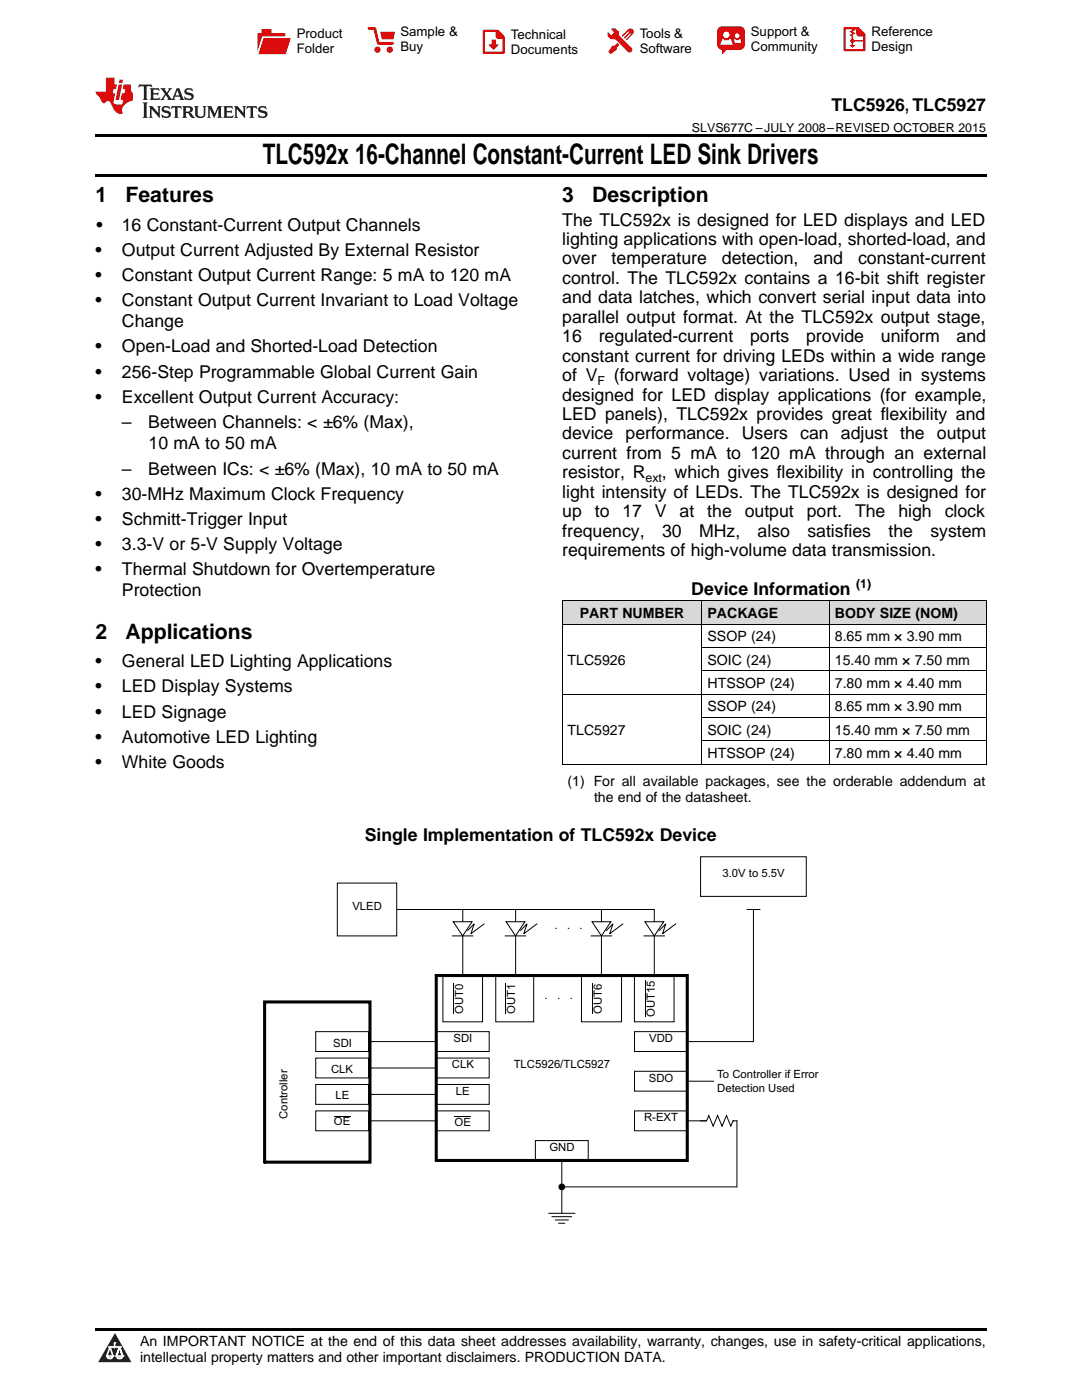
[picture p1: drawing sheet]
<svg xmlns="http://www.w3.org/2000/svg" width="216mm" height="279mm" viewBox="0 0 216 279" stroke-linecap="round" stroke-linejoin="round" font-family="sans-serif">
<defs><g id="words">
<text font-size="5.6" x="52.4" y="32.8">TLC592x 16-Channel Constant-Current LED Sink Drivers</text>
<g font-size="4.2">
<text x="19" y="40.4">1</text>
<text x="25" y="40.4">Features</text>
<text x="112.2" y="40.4">3</text>
<text x="118.2" y="40.4">Description</text>
<text x="19" y="127.5">2</text>
<text x="25" y="127.5">Applications</text>
</g>
<g font-size="3.5">
<text x="165.9" y="22.2">TLC5926, TLC5927</text>
<text x="19.2" y="46.1">•</text>
<text x="24.3" y="46.1">16 Constant-Current Output Channels</text>
<text x="112.2" y="45">The TLC592x is designed for LED displays and LED</text>
<text x="19" y="51.1">•</text>
<text x="24.3" y="51.1">Output Current Adjusted By External Resistor</text>
<text x="112.2" y="48.9">lighting applications with open-load, shorted-load, and</text>
<text x="112.2" y="52.8">over</text>
<text x="122" y="52.8">temperature</text>
<text x="144.1" y="52.8">detection,</text>
<text x="162.3" y="52.8">and</text>
<text x="171.2" y="52.8">constant-current</text>
<text x="19" y="56.1">•</text>
<text x="24.3" y="56.1">Constant Output Current Range: 5 mA to 120 mA</text>
<text x="112.2" y="56.7">control. The TLC592x contains a 16-bit shift register</text>
<text x="19" y="61.1">•</text>
<text x="24.3" y="61.1">Constant Output Current Invariant to Load Voltage</text>
<text x="24.3" y="65.3">Change</text>
<text x="112.2" y="60.5">and data latches, which convert serial input data into</text>
<text x="112.2" y="64.4">parallel output format. At the TLC592x output stage,</text>
<text x="19" y="70.3">•</text>
<text x="24.3" y="70.3">Open-Load and Shorted-Load Detection</text>
<text x="112.2" y="68.3">16</text>
<text x="119.5" y="68.3">regulated-current</text>
<text x="149.7" y="68.3">ports</text>
<text x="160.9" y="68.3">provide</text>
<text x="175.8" y="68.3">uniform</text>
<text x="190.9" y="68.3">and</text>
<text x="19" y="75.4">•</text>
<text x="24.3" y="75.4">256-Step Programmable Global Current Gain</text>
<text x="112.2" y="72.2">constant current for driving LEDs within a wide range</text>
<text x="112.2" y="76.1">of V</text>
<text x="122.5" y="76.1">(forward voltage) variations. Used in systems</text>
<text x="19" y="80.4">•</text>
<text x="24.3" y="80.4">Excellent Output Current Accuracy:</text>
<text x="112.2" y="79.9">designed for LED display applications (for example,</text>
<text x="112.2" y="83.8">LED panels), TLC592x provides great flexibility and</text>
<text x="24.3" y="85.4">–</text>
<text x="29.6" y="85.4">Between Channels: &lt; ±6% (Max),</text>
<text x="29.6" y="89.7">10 mA to 50 mA</text>
<text x="112.2" y="87.7">device performance. Users can adjust the output</text>
<text x="24.3" y="94.8">–</text>
<text x="29.6" y="94.8">Between ICs: &lt; ±6% (Max), 10 mA to 50 mA</text>
<text x="112.2" y="91.6">current from 5 mA to 120 mA through an external</text>
<text x="112.2" y="95.5">resistor, R</text>
<text x="132.1" y="95.5">, which gives flexibility in controlling the</text>
<text x="19" y="99.8">•</text>
<text x="24.3" y="99.8">30-MHz Maximum Clock Frequency</text>
<text x="112.2" y="99.3">light intensity of LEDs. The TLC592x is designed for</text>
<text x="19" y="104.8">•</text>
<text x="24.3" y="104.8">Schmitt-Trigger Input</text>
<text x="112.2" y="103.2">up</text>
<text x="112.2" y="107.1">frequency,</text>
<text x="118.7" y="103.2">to</text>
<text x="124.2" y="103.2">17</text>
<text x="130.7" y="103.2">V</text>
<text x="132.1" y="107.1">30</text>
<text x="135.6" y="103.2">at</text>
<text x="139.5" y="107.1">MHz,</text>
<text x="141.1" y="103.2">the</text>
<text x="148.6" y="103.2">output</text>
<text x="151.2" y="107.1">also</text>
<text x="161" y="103.2">port.</text>
<text x="161.1" y="107.1">satisfies</text>
<text x="170.6" y="103.2">The</text>
<text x="177.3" y="107.1">the</text>
<text x="179.3" y="103.2">high</text>
<text x="185.6" y="107.1">system</text>
<text x="188.5" y="103.2">clock</text>
<text x="19" y="109.8">•</text>
<text x="24.3" y="109.8">3.3-V or 5-V Supply Voltage</text>
<text x="112.2" y="111">requirements of high-volume data transmission.</text>
<text x="19" y="114.8">•</text>
<text x="24.3" y="114.8">Thermal Shutdown for Overtemperature</text>
<text x="24.3" y="119">Protection</text>
<text x="137.9" y="118.7">Device Information</text>
<text x="19" y="133.2">•</text>
<text x="24.3" y="133.2">General LED Lighting Applications</text>
<text x="19" y="138.2">•</text>
<text x="19" y="143.2">•</text>
<text x="24.3" y="138.2">LED Display Systems</text>
<text x="24.3" y="143.2">LED Signage</text>
<text x="19" y="148.2">•</text>
<text x="24.3" y="148.2">Automotive LED Lighting</text>
<text x="19" y="153.2">•</text>
<text x="24.3" y="153.2">White Goods</text>
<text x="72.8" y="167.7">Single Implementation of TLC592x Device</text>
</g>
<g font-size="2.8">
<text x="115.7" y="123.4">PART NUMBER</text>
<text x="141.2" y="123.4">PACKAGE</text>
<text x="166.6" y="123.4">BODY SIZE (NOM)</text>
<text x="141.2" y="128">SSOP (24)</text>
<text x="166.6" y="128">8.65 mm × 3.90 mm</text>
<text x="113.2" y="132.7">TLC5926</text>
<text x="141.2" y="132.7">SOIC (24)</text>
<text x="141.2" y="137.3">HTSSOP (24)</text>
<text x="166.6" y="132.7">15.40 mm × 7.50 mm</text>
<text x="166.6" y="137.3">7.80 mm × 4.40 mm</text>
<text x="141.2" y="142">SSOP (24)</text>
<text x="166.6" y="142">8.65 mm × 3.90 mm</text>
<text x="113.2" y="146.6">TLC5927</text>
<text x="141.2" y="146.6">SOIC (24)</text>
<text x="166.6" y="146.6">15.40 mm × 7.50 mm</text>
<text x="141.2" y="151.3">HTSSOP (24)</text>
<text x="166.6" y="151.3">7.80 mm × 4.40 mm</text>
<text x="113.2" y="156.8">(1) For all available packages, see the orderable addendum at</text>
<text x="118.5" y="160">the end of the datasheet.</text>
<text x="27.9" y="268.6">An IMPORTANT NOTICE at the end of this data sheet addresses availability, warranty, changes, use in safety-critical applications,</text>
<text x="27.9" y="271.8">intellectual property matters and other important disclaimers. PRODUCTION DATA.</text>
</g>
<g font-size="2.6">
<text x="59.2" y="7.6">Product</text>
<text x="59.2" y="10.6">Folder</text>
<text x="79.9" y="7.3">Sample &amp;</text>
<text x="79.9" y="10.2">Buy</text>
<text x="102" y="7.8">Technical</text>
<text x="102" y="10.8">Documents</text>
<text x="127.6" y="7.6">Tools &amp;</text>
<text x="127.6" y="10.6">Software</text>
<text x="149.8" y="7.2">Support &amp;</text>
<text x="149.8" y="10.2">Community</text>
<text x="173.9" y="7.3">Reference</text>
<text x="173.9" y="10.2">Design</text>
</g>
<g font-size="2.5">
<text x="138.1" y="26.3">SLVS677C –JULY 2008–REVISED OCTOBER 2015</text>
<text x="119.2" y="76.8">F</text>
<text x="128.8" y="96.2">ext</text>
<text x="170.8" y="117.3">(1)</text>
</g>
<g font-size="2.3">
<text x="144.1" y="175">3.0V to 5.5V</text>
<text x="70.3" y="181.6">VLED</text>
<text x="110.6" y="185.4">.</text>
<text x="113.1" y="185.4">.</text>
<text x="115.7" y="185.4">.</text>
<text x="92.4" y="202.3" transform="rotate(-90 92.4 202.3)">OUT0</text>
<text x="102.8" y="202.3" transform="rotate(-90 102.8 202.3)">OUT1</text>
<text x="108.7" y="199.4">.</text>
<text x="111.2" y="199.4">.</text>
<text x="113.7" y="199.4">.</text>
<text x="120.1" y="202.3" transform="rotate(-90 120.1 202.3)">OUT6</text>
<text x="130.6" y="203" transform="rotate(-90 130.6 203)">OUT15</text>
<text x="66.5" y="209">SDI</text>
<text x="90.5" y="208">SDI</text>
<text x="129.5" y="208">VDD</text>
<text x="66.1" y="214">CLK</text>
<text x="90.2" y="213.2">CLK</text>
<text x="102.5" y="213.2">TLC5926/TLC5927</text>
<text x="129.5" y="215.9">SDO</text>
<text x="143.1" y="215.2">To Controller if Error</text>
<text x="66.9" y="219.3">LE</text>
<text x="91" y="218.5">LE</text>
<text x="143.1" y="217.9">Detection Used</text>
<text x="57.4" y="223.3" transform="rotate(-90 57.4 223.3)">Controller</text>
<text x="66.6" y="224.6">OE</text>
<text x="90.7" y="224.6">OE</text>
<text x="128.5" y="223.8">R-EXT</text>
<text x="109.6" y="229.7">GND</text>
</g>
</g></defs>
<g fill="#d8d8d8">
<path d="M112.2 120h27.9v4.6h-27.9z"/>
<path d="M140.1 120h25.4v4.6h-25.4z"/>
<path d="M165.5 120h31.3v4.6h-31.3z"/>
</g>
<path d="M22.9 266l3.3 5.9h-6.6z" fill="#231f20"/>
<path d="M21.3 270.6h1.2l-.3 .5h-.3a.53 .53 0 0 1-.6-.5z" fill-rule="evenodd" fill="#fff"/>
<path d="M21.3 270.6h1.2l-.3 .5h-.3a.53 .53 0 0 1-.6-.5z" fill="none" stroke="#231f20" stroke-width=".33"/>
<path d="M21.3 270.6l1.2 .1-.3 .4h-.5z" fill="none" stroke="#fff" stroke-width=".33"/>
<path d="M22.9 268.9h.1" fill="none" stroke="#fff" stroke-width=".33"/>
<path d="M22.9 268v.9z" fill="#fff"/>
<path d="M22.9 268v.9z" fill="none" stroke="#fff" stroke-width=".33"/>
<circle cx="22.9" cy="268" r=".16" fill="#fff"/>
<path d="M21.8 268.8h.1" fill="none" stroke="#fff" stroke-width=".33"/>
<path d="M21.8 268.8h2.2z" fill="#fff"/>
<path d="M21.8 268.8h2.2z" fill="none" stroke="#fff" stroke-width=".33"/>
<circle cx="24" cy="268.8" r=".16" fill="#fff"/>
<path d="M23.2 270.6h.1" fill="none" stroke="#fff" stroke-width=".33"/>
<path d="M23.8 268.8l-.6 1.8z" fill="#fff"/>
<path d="M23.8 268.8l-.6 1.8z" fill="none" stroke="#fff" stroke-width=".33"/>
<path d="M23.8 268.8l.7 1.8z" fill="#fff"/>
<path d="M23.8 268.8l.7 1.8z" fill="none" stroke="#fff" stroke-width=".33"/>
<path d="M24.4 270.6h.1" fill="none" stroke="#fff" stroke-width=".33"/>
<circle cx="21.3" cy="270.6" r=".16" fill="#fff"/>
<path d="M22 268.8l-.7 1.8z" fill="#fff"/>
<path d="M22 268.8l-.7 1.8z" fill="none" stroke="#fff" stroke-width=".33"/>
<path d="M22 268.8l.5 1.8z" fill="#fff"/>
<path d="M22 268.8l.5 1.8z" fill="none" stroke="#fff" stroke-width=".33"/>
<circle cx="22.5" cy="270.6" r=".16" fill="#fff"/>
<path d="M23.3 270.6h1.2a.63 .63 0 0 1-.6 .5 .63 .63 0 0 1-.6-.5z" fill-rule="evenodd" fill="#fff"/>
<path d="M23.3 270.6h1.2a.63 .63 0 0 1-.6 .5 .63 .63 0 0 1-.6-.5z" fill="none" stroke="#231f20" stroke-width=".33"/>
<path d="M23.3 270.6h1.2l-.4 .5h-.5z" fill="none" stroke="#fff" stroke-width=".33"/>
<path d="M23.2 270.6h.1" fill="none" stroke="#fff" stroke-width=".33"/>
<circle cx="24.5" cy="270.6" r=".16" fill="#fff"/>
<path d="M19 265.1h177.8v.5h-177.8z" fill="#000"/>
<path d="M104.5 184h17.8v2.7h-17.8z" fill-rule="evenodd" fill="#fff"/>
<g fill="none" stroke="#000" stroke-width=".2">
<path d="M139.8 223.7h1.2l.4-1.1 .9 2.1 .9-2.1 .9 2.1 .9-2.1 .8 2.1 .5-1M146.3 223.7h.1M146.3 223.7h.7M109.5 242.1h5.2M110.1 242.8h4M110.8 243.5h2.6M111.4 244.1h1.3"/>
<circle cx="112.1" cy="236.9" r=".57"/>
</g>
<circle cx="112.1" cy="236.9" r=".57" fill="#000"/>
<path d="M101 184h3.7l-1.8 2.8z" fill="#fff"/>
<path d="M100.8 186.8h4.1M101 184h3.7l-1.8 2.8zM107.1 184.4l-2.6 2 .7-2-1.3 1.3" fill="none" stroke="#000" stroke-width=".2"/>
<path d="M67.3 176.2h11.9v10.6h-11.9z" fill-rule="evenodd" fill="#fff"/>
<path d="M67.3 176.2h11.9v10.6h-11.9z" fill="none" stroke="#000" stroke-width=".2"/>
<path d="M118.1 184h3.8l-1.9 2.8z" fill="#fff"/>
<path d="M117.9 186.8h4.2M118.1 184h3.8l-1.9 2.8zM124.3 184.4l-2.6 2 .6-2-1.3 1.3" fill="none" stroke="#000" stroke-width=".2"/>
<path d="M106.8 227.6h10.6v4h-10.6z" fill-rule="evenodd" fill="#fff"/>
<path d="M106.8 227.6h10.6v4h-10.6z" fill="none" stroke="#000" stroke-width=".2"/>
<path d="M87.1 221.7h10.5v4h-10.5z" fill-rule="evenodd" fill="#fff"/>
<path d="M87.1 221.7h10.5v4h-10.5z" fill="none" stroke="#000" stroke-width=".2"/>
<path d="M126.6 213.8h10.6v4h-10.6z" fill-rule="evenodd" fill="#fff"/>
<path d="M126.6 213.8h10.6v4h-10.6z" fill="none" stroke="#000" stroke-width=".2"/>
<path d="M126.6 221.7h10.6v4h-10.6z" fill-rule="evenodd" fill="#fff"/>
<path d="M126.6 221.7h10.6v4h-10.6z" fill="none" stroke="#000" stroke-width=".2"/>
<path d="M126.6 205.9h10.6v4h-10.6z" fill-rule="evenodd" fill="#fff"/>
<path d="M126.6 205.9h10.6v4h-10.6z" fill="none" stroke="#000" stroke-width=".2"/>
<path d="M87.1 216.4h10.5v4h-10.5z" fill-rule="evenodd" fill="#fff"/>
<path d="M87.1 216.4h10.5v4h-10.5z" fill="none" stroke="#000" stroke-width=".2"/>
<path d="M87.1 211.2h10.5v3.9h-10.5z" fill-rule="evenodd" fill="#fff"/>
<path d="M87.1 211.2h10.5v3.9h-10.5z" fill="none" stroke="#000" stroke-width=".2"/>
<path d="M87.1 205.9h10.5v4h-10.5z" fill-rule="evenodd" fill="#fff"/>
<path d="M149 181.5h2.7M150.3 181.5v26.4h-13.1M87.1 205.9h10.5v4h-10.5z" fill="none" stroke="#000" stroke-width=".2"/>
<path d="M63 216.4h10.5v4h-10.5z" fill-rule="evenodd" fill="#fff"/>
<path d="M63 216.4h10.5v4h-10.5z" fill="none" stroke="#000" stroke-width=".2"/>
<path d="M63 211.2h10.5v3.9h-10.5z" fill-rule="evenodd" fill="#fff"/>
<path d="M63 211.2h10.5v3.9h-10.5z" fill="none" stroke="#000" stroke-width=".2"/>
<path d="M63 221.7h10.5v4h-10.5z" fill-rule="evenodd" fill="#fff"/>
<path d="M63 221.7h10.5v4h-10.5zM66.6 222.7h3.3M90.7 222.8h3.3" fill="none" stroke="#000" stroke-width=".2"/>
<path d="M63 205.9h10.5v4h-10.5z" fill-rule="evenodd" fill="#fff"/>
<path d="M63 205.9h10.5v4h-10.5z" fill="none" stroke="#000" stroke-width=".2"/>
<path d="M54.7 212h5.2v12.8h-5.2z" fill-rule="evenodd" fill="#fff"/>
<path d="M52.8 200h21v31.9h-21z" fill="none" stroke="#000" stroke-width=".61"/>
<path d="M73.5 207.9h13.6M73.5 213.1h13.6M73.5 218.4h13.6M73.5 223.7h13.6M112.1 231.6v10.5" fill="none" stroke="#000" stroke-width=".2"/>
<path d="M90.4 184h3.8l-1.9 2.8z" fill="#fff"/>
<path d="M90.2 186.8h4.2M90.4 184h3.8l-1.9 2.8zM96.6 184.4l-2.6 2 .6-2-1.3 1.3" fill="none" stroke="#000" stroke-width=".2"/>
<path d="M128.7 184h3.7l-1.8 2.8z" fill="#fff"/>
<path d="M128.5 186.8h4.1M128.7 184h3.7l-1.8 2.8zM134.8 184.4l-2.6 2 .7-2-1.4 1.3" fill="none" stroke="#000" stroke-width=".2"/>
<path d="M88.4 194.7h7.9v9.2h-7.9z" fill-rule="evenodd" fill="#fff"/>
<path d="M79.2 181.5h51.4M88.4 194.7h7.9v9.2h-7.9zM90.6 196.3v6M92.3 181.5v2.5M92.3 186.8v7.9M102.9 181.5v2.5M102.9 186.8v7.9M120 181.5v2.5M120 186.8v7.9M130.6 181.5v2.5M130.6 186.8v7.9" fill="none" stroke="#000" stroke-width=".2"/>
<path d="M104.2 198h14.5v2.6h-14.5z" fill-rule="evenodd" fill="#fff"/>
<path d="M112.1 236.9h34.9M137.2 223.7h3.8M147 223.6v13.3" fill="none" stroke="#000" stroke-width=".2"/>
<path d="M139.8 171h21.1v7.9h-21.1z" fill-rule="evenodd" fill="#fff"/>
<path d="M139.8 171h21.1v7.9h-21.1z" fill="none" stroke="#000" stroke-width=".2"/>
<path d="M98.9 194.7h7.6v9.2h-7.6z" fill-rule="evenodd" fill="#fff"/>
<path d="M98.9 194.7h7.6v9.2h-7.6zM100.9 196.3v6" fill="none" stroke="#000" stroke-width=".2"/>
<path d="M116 194.7h8v9.2h-8z" fill-rule="evenodd" fill="#fff"/>
<path d="M116 194.7h8v9.2h-8zM118.2 196.3v6" fill="none" stroke="#000" stroke-width=".2"/>
<path d="M126.6 194.7h7.9v9.2h-7.9z" fill-rule="evenodd" fill="#fff"/>
<g fill="none" stroke="#000" stroke-width=".2">
<path d="M112.2 119.9h84.6M112.2 120v32.6M140.1 120v32.6M165.5 120v32.6M196.8 120v32.6M112.2 138.6h84.6M112.2 124.6h84.6M140.1 133.9h56.7M140.1 129.2h56.7M112.2 152.5h84.6M140.1 147.9h56.7M140.1 143.2h56.7"/>
<path d="M126.6 194.7h7.9v9.2h-7.9zM128.8 195.7v7.3M137.2 215.8h5.2"/>
</g>
<path d="M87 194.7h50.1v36.9h-50.1z" fill="none" stroke="#000" stroke-width=".61"/>
<path d="M19 34.8h177.8v.5h-177.8zM19 26.8h177.8v.6h-177.8z" fill="#000"/>
<path d="M27.7 16.9l-.1 .6 .6-.3h.5v.2v2.2l-.2 .4h1l-.2-.4v-2.2v-.2h.5l.6 .3-.2-.6zM29.9 17.6l.2 .4v1.6l-.2 .4h1.9l.1-.6a1.09 1.09 0 0 1-1.3 .1v-.6h.6l.4 .2v-.7l-.2 .2h-.8v-.6l.2-.1a1.01 1.01 0 0 1 1 .3l-.1-.6zM32 17.6l.9 1.2-1 1.2h.9l-.2-.3 .5-.7 .5 .7-.3 .3h1.7l-.2-.3 .1-.4h1l.1 .4-.2 .3h1l-.3-.4-.7-2h-.5l-1 2.2-.8-1.1 .9-1.1h-.9l.2 .2-.4 .7-.4-.7 .2-.2zM35.4 18l.4 1h-.8zM37 17.7a.66 .66 0 0 0-.2 .8 .66 .66 0 0 0 .6 .4l.7 .2 .1 .2a.8 .8 0 0 1-.7 .4 .8 .8 0 0 1-.7-.5l.1 .8 .2-.2a.94 .94 0 0 0 1.1 .1 .94 .94 0 0 0 .4-.9 1.48 1.48 0 0 0-1.3-.6v-.4a1.1 1.1 0 0 1 1.2 .2l-.2-.6-.2 .1-.5-.1zM28.5 20.4l.2 .4v2.3l-.2 .4h1l-.2-.4v-2.3l.2-.4zM29.7 21.2l.2 .4v1.5l-.2 .4h.8l-.3-.4 .1-1.3 1.6 1.8v-2l.2-.4h-.7l.2 .2v1.1l-1.2-1.3zM32.5 21.3a.66 .66 0 0 0-.2 .8 .66 .66 0 0 0 .6 .4l.6 .2 .2 .2a.8 .8 0 0 1-.8 .4 .8 .8 0 0 1-.7-.5l.2 .7 .2-.1a.94 .94 0 0 0 1 .1 .94 .94 0 0 0 .5-1 1.47 1.47 0 0 0-1.3-.6l-.1-.3a1.1 1.1 0 0 1 1.3 .2l-.2-.6-.2 .1-.5-.2zM34.3 21.2l-.2 .6a.64 .64 0 0 1 .8-.3v1.6l-.2 .4h1l-.3-.4 .1-1.6a.66 .66 0 0 1 .8 .3l-.2-.6zM36.3 21.2l.3 .4v1.5l-.3 .4h1l-.2-.2v-.7h.5l.1 .1a.8 .8 0 0 0 1.2 .7l-1-1a.62 .62 0 0 0 .6-.5 .62 .62 0 0 0-.6-.7zM37.1 21.5h.1a.48 .48 0 0 1 .6 0 .48 .48 0 0 1 .1 .6l-.2 .1-.6 .1zM38.7 21.2l.2 .2a2.29 2.29 0 0 0 .4 2 1.05 1.05 0 0 0 1.7-.7v-1.3l.2-.2h-.8l.2 .4v1.1a.61 .61 0 0 1-.6 .6 .61 .61 0 0 1-.6-.6v-1.1l.3-.4zM41.3 21.2l.3 .4v1.5l-.3 .4h.8l-.2-.4v-1.4l.8 1.9 .9-1.9v1.4l-.2 .4h.9l-.2-.4v-1.5l.2-.4h-.8l-.7 1.5-.6-1.5zM44.5 21.2l.2 .4v1.5l-.2 .4h1.9l.2-.6a1.1 1.1 0 0 1-1.4 .2v-.7h.6l.4 .2v-.6l-.2 .1-.8 .1v-.6l.2-.1a1.02 1.02 0 0 1 1.1 .2l-.2-.5zM46.7 21.2l.2 .4v1.5l-.2 .4h.8l-.3-.4 .1-1.3 1.6 1.8v-2l.2-.4h-.7l.2 .2v1.1l-1.2-1.3zM49.3 21.2l-.1 .6a.64 .64 0 0 1 .8-.3v1.6l-.3 .4h1l-.2-.4v-1.6a.66 .66 0 0 1 .8 .3l-.1-.6zM51.7 21.3a.66 .66 0 0 0-.2 .7 .66 .66 0 0 0 .7 .5l.6 .2 .1 .2a.8 .8 0 0 1-.7 .4 .8 .8 0 0 1-.7-.5l.1 .7 .2-.1a.94 .94 0 0 0 1.1 .1 .94 .94 0 0 0 .4-1 1.48 1.48 0 0 0-1.2-.6l-.1-.3a1.1 1.1 0 0 1 1.2 .2l-.2-.6-.1 .1-.6-.2z" fill="#231f20"/>
<path d="M21.1 15.5v2.8h-2v.4l.9 .9a.96 .96 0 0 0 1 1 .59 .59 0 0 1 .5-.4 .59 .59 0 0 1 .5 .3l.4 .8a1.61 1.61 0 0 0 2.1 1.3 1.63 1.63 0 0 1 1.1-2.2l.9-.3v-1.5a1.6 1.6 0 0 1-.4-1.7h-1.4l-.2 .9h.5l-.2 .8h-.5l-.2 1v.3h.5l-.2 .9h-.7a.74 .74 0 0 1-1-.6l.3-1.6h-.5l.2-.8h.5l.1-.9h-.4v-1.4zM23.7 16.9l-.7 3h.8l.6-3zM23.8 15.9l-.1 .7h.7l.2-.7z" fill="#ee1d23"/>
<g fill="#d60000">
<path d="M52.2 5.8h2v.8h2.7v4.2h-5.5v-4.2h.8z" fill-rule="evenodd"/>
<path d="M52.5 7.5h5.6l-1.1 3.3h-5.6z" fill-rule="evenodd"/>
</g>
<path d="M52.4 7.4h5.7v.1h-5.6l-1.1 3.3z" fill-rule="evenodd" fill="#fff"/>
<path d="M52.4 7.4h5.7v.1h-5.6l-1.1 3.3z" fill="none" stroke="#fff" stroke-width=".2"/>
<path d="M73.6 5.7h1.2l.7 2.9h2.8" fill="none" stroke="#d60000" stroke-width=".55"/>
<g fill="#d60000">
<path d="M75.9 6.3h2.9l-.3 1.6h-2.3z" fill-rule="evenodd"/>
<circle cx="75.3" cy="9.9" r=".62"/>
<circle cx="77.8" cy="9.9" r=".62"/>
</g>
<path d="M96.6 6.2h2.7l1.2 1.2v3.1h-3.9z" fill="none" stroke="#d60000" stroke-width=".44"/>
<g fill="#d60000">
<path d="M98.1 7.9h.8v1h.6l-1 1.1-.9-1v-.1h.5z" fill-rule="evenodd"/>
<path d="M98.9 6.2h.4l1.2 1.2v.4h-1.2l-.4-.4z" fill-rule="evenodd"/>
<path d="M122 5.7h.8l.6 .6 .1 .7 2.5 2.5-.7 .8-2.4-2.3-1.1-.2-.6-.6v-.8l.8 .6 .4-.4v-.2l-.4-.5z" fill-rule="evenodd"/>
<path d="M122.2 9.1h.5l.5-.5 .4 .4-.5 .5-.1 .4-1.2 .9-.4-.5z" fill-rule="evenodd"/>
<path d="M125.3 5.9a.67 .67 0 0 1 1 0 .67 .67 0 0 1 0 .9z" fill-rule="evenodd"/>
<path d="M125.3 5.9l1 .9-1.2 1.2h-.2v-.2l.9-.9 .1-.2h-.2l-1 1h-.2v-.2l1-1v-.2h-.2l-1 1h-.2v-.2z" fill-rule="evenodd"/>
<circle cx="125.6" cy="9.9" r=".54"/>
</g>
<path d="M123.4 6.3l-.1 .7" fill="none" stroke="#d60000" stroke-width=".2"/>
<g fill="#d60000">
<path d="M143.4 5.5l.7-.2h3.6a.95 .95 0 0 1 .9 .9v2.8a.95 .95 0 0 1-.9 .9h-3.6a.95 .95 0 0 1-1-.9v-2.8z" fill-rule="evenodd"/>
<path d="M144 9.9h1l-.8 .9h-.2z" fill-rule="evenodd"/>
</g>
<g fill="#fff">
<path d="M146.6 8.6h1.3z"/>
<path d="M144.1 7.8h.3l.1 .2h.8l.2-.2h.3l.4 1.1h-2.5z" fill-rule="evenodd"/>
<path d="M146.5 7.8h.2l.2 .2h.5l.1-.2h.2l.2 .8h-1.3z" fill-rule="evenodd"/>
<circle cx="144.9" cy="6.9" r=".65"/>
<circle cx="147.1" cy="7.1" r=".48"/>
</g>
<path d="M168.5 5.6h2.7l1.3 1.3v3.1h-4z" fill="none" stroke="#d60000" stroke-width=".44"/>
<path d="M170.1 7.3v1.8M170.1 8.1h2.3" fill="none" stroke="#d60000" stroke-width=".3"/>
<g fill="#d60000">
<path d="M170.9 5.6h.3l1.3 1.3v.4h-1.1l-.5-.6z" fill-rule="evenodd"/>
<circle cx="170.1" cy="8.1" r=".42"/>
<circle cx="171.4" cy="6.7" r=".55"/>
</g>
<g fill="#d60000">
<path d="M169.5 9h1.2l-.6 .5z"/>
<path d="M169.8 5.8h.6l.3 .2-.6 .3 .6 .4-.7 .3 .2 .3h-.2l-.5-.3 .6-.3-.6-.4 .6-.3z"/>
</g>
<use href="#words"/>
</svg>
